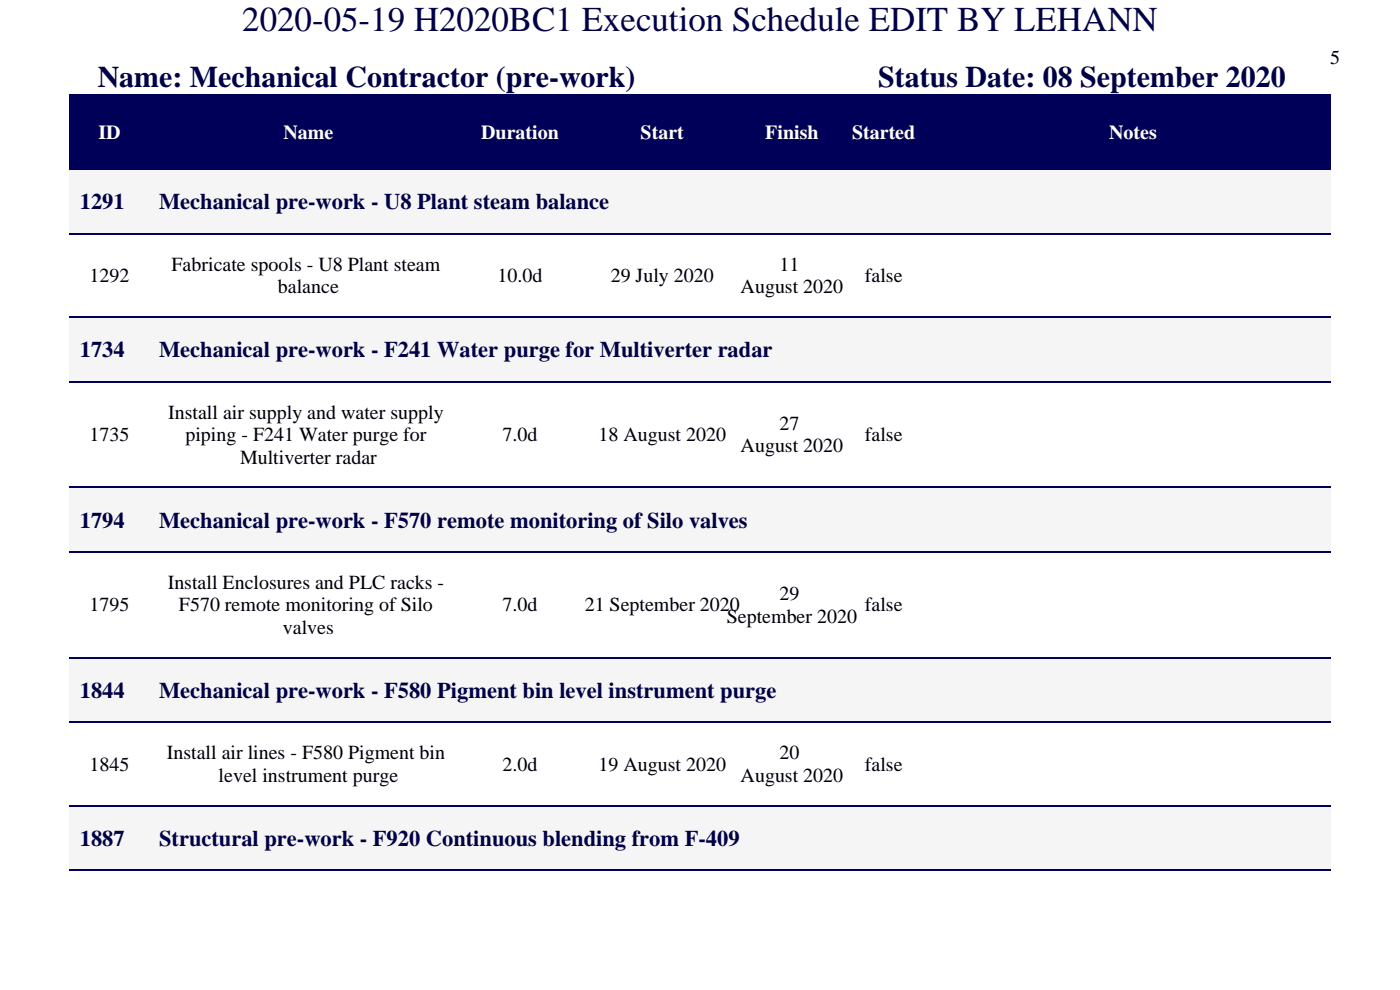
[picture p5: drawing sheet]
<svg xmlns="http://www.w3.org/2000/svg" width="297mm" height="210mm" viewBox="0 0 297 210" stroke-linecap="round" stroke-linejoin="round" font-family="sans-serif">
<defs><g id="words">
<text font-size="7.4" fill="#000047" x="51.4" y="6.7">2020-05-19 H2020BC1 Execution Schedule EDIT BY LEHANN</text>
<g font-size="6.3" fill="#000047">
<text x="20.7" y="18.5">Name: Mechanical Contractor (pre-work)</text>
<text x="186.3" y="18.5">Status Date: 08 September 2020</text>
</g>
<g font-size="4.8" fill="#000047">
<text x="16.9" y="44.4">1291</text>
<text x="33.7" y="44.4">Mechanical pre-work - U8 Plant steam balance</text>
<text x="16.9" y="75.8">1734</text>
<text x="33.7" y="75.8">Mechanical pre-work - F241 Water purge for Multiverter radar</text>
<text x="16.9" y="111.9">1794</text>
<text x="33.7" y="111.9">Mechanical pre-work - F570 remote monitoring of Silo valves</text>
<text x="16.9" y="148.1">1844</text>
<text x="33.7" y="148.1">Mechanical pre-work - F580 Pigment bin level instrument purge</text>
<text x="16.9" y="179.4">1887</text>
<text x="33.7" y="179.4">Structural pre-work - F920 Continuous blending from F-409</text>
</g>
<g font-size="4.2">
<text x="282.2" y="13.5">5</text>
<text x="19" y="59.8">1292</text>
<text x="36.4" y="57.5">Fabricate spools - U8 Plant steam</text>
<text x="105.6" y="59.8">10.0d</text>
<text x="129.6" y="59.8">29 July 2020</text>
<text x="165.4" y="57.5">11</text>
<text x="183.5" y="59.8">false</text>
<text x="59" y="62.2">balance</text>
<text x="157.1" y="62.2">August 2020</text>
<text x="35.7" y="88.9">Install air supply and water supply</text>
<text x="19" y="93.6">1735</text>
<text x="39.3" y="93.6">piping - F241 Water purge for</text>
<text x="106.6" y="93.6">7.0d</text>
<text x="127" y="93.6">18 August 2020</text>
<text x="157.1" y="96">August 2020</text>
<text x="165.4" y="91.2">27</text>
<text x="183.5" y="93.6">false</text>
<text x="50.9" y="98.3">Multiverter radar</text>
<text x="35.6" y="125">Install Enclosures and PLC racks -</text>
<text x="19" y="129.7">1795</text>
<text x="38" y="129.7">F570 remote monitoring of Silo</text>
<text x="106.6" y="129.7">7.0d</text>
<text x="124" y="129.7">21 September 2020</text>
<text x="165.4" y="127.3">29</text>
<text x="183.5" y="129.7">false</text>
<text x="60" y="134.5">valves</text>
<text x="154.2" y="132.1">September 2020</text>
<text x="35.4" y="161.1">Install air lines - F580 Pigment bin</text>
<text x="165.4" y="161.1">20</text>
<text x="19" y="163.5">1845</text>
<text x="46.4" y="165.8">level instrument purge</text>
<text x="106.6" y="163.5">2.0d</text>
<text x="127" y="163.5">19 August 2020</text>
<text x="157.1" y="165.8">August 2020</text>
<text x="183.5" y="163.5">false</text>
</g>
<g font-size="4.2" fill="#fff">
<text x="20.9" y="29.4">ID</text>
<text x="60.1" y="29.4">Name</text>
<text x="102.1" y="29.4">Duration</text>
<text x="135.9" y="29.4">Start</text>
<text x="162.3" y="29.4">Finish</text>
<text x="180.8" y="29.4">Started</text>
<text x="235.3" y="29.4">Notes</text>
</g>
</g></defs>
<g fill="#000058">
<path d="M14.8 20h16.8v15.9h-16.8z"/>
<path d="M31.6 20h67.6v15.9h-67.6z"/>
<path d="M99.2 20h22.2v15.9h-22.2z"/>
<path d="M121.4 20h38.2v15.9h-38.2z"/>
<path d="M159.6 20h16.8v15.9h-16.8z"/>
<path d="M176.4 20h22.1v15.9h-22.1z"/>
<path d="M198.5 20h83.7v15.9h-83.7z"/>
</g>
<g fill="#f5f5f5">
<path d="M14.8 35.9h16.8v13.7h-16.8z"/>
<path d="M31.6 35.9h250.6v13.7h-250.6z"/>
<path d="M14.8 67.3h16.8v13.7h-16.8z"/>
<path d="M31.6 67.3h250.6v13.7h-250.6z"/>
<path d="M14.8 103.4h16.8v13.7h-16.8z"/>
<path d="M31.6 103.4h250.6v13.7h-250.6z"/>
<path d="M14.8 139.5h16.8v13.7h-16.8z"/>
<path d="M31.6 139.5h250.6v13.7h-250.6z"/>
<path d="M14.8 170.9h16.8v13.7h-16.8z"/>
<path d="M31.6 170.9h250.6v13.7h-250.6z"/>
</g>
<path d="M14.8 35.9h267.4M14.8 49.6h267.4M14.8 67.3h267.4M14.8 81h267.4M14.8 103.4h267.4M14.8 117.1h267.4M14.8 139.5h267.4M14.8 153.2h267.4M14.8 170.9h267.4M14.8 184.6h267.4" fill="none" stroke="#000058" stroke-width=".26"/>
<use href="#words"/>
</svg>
